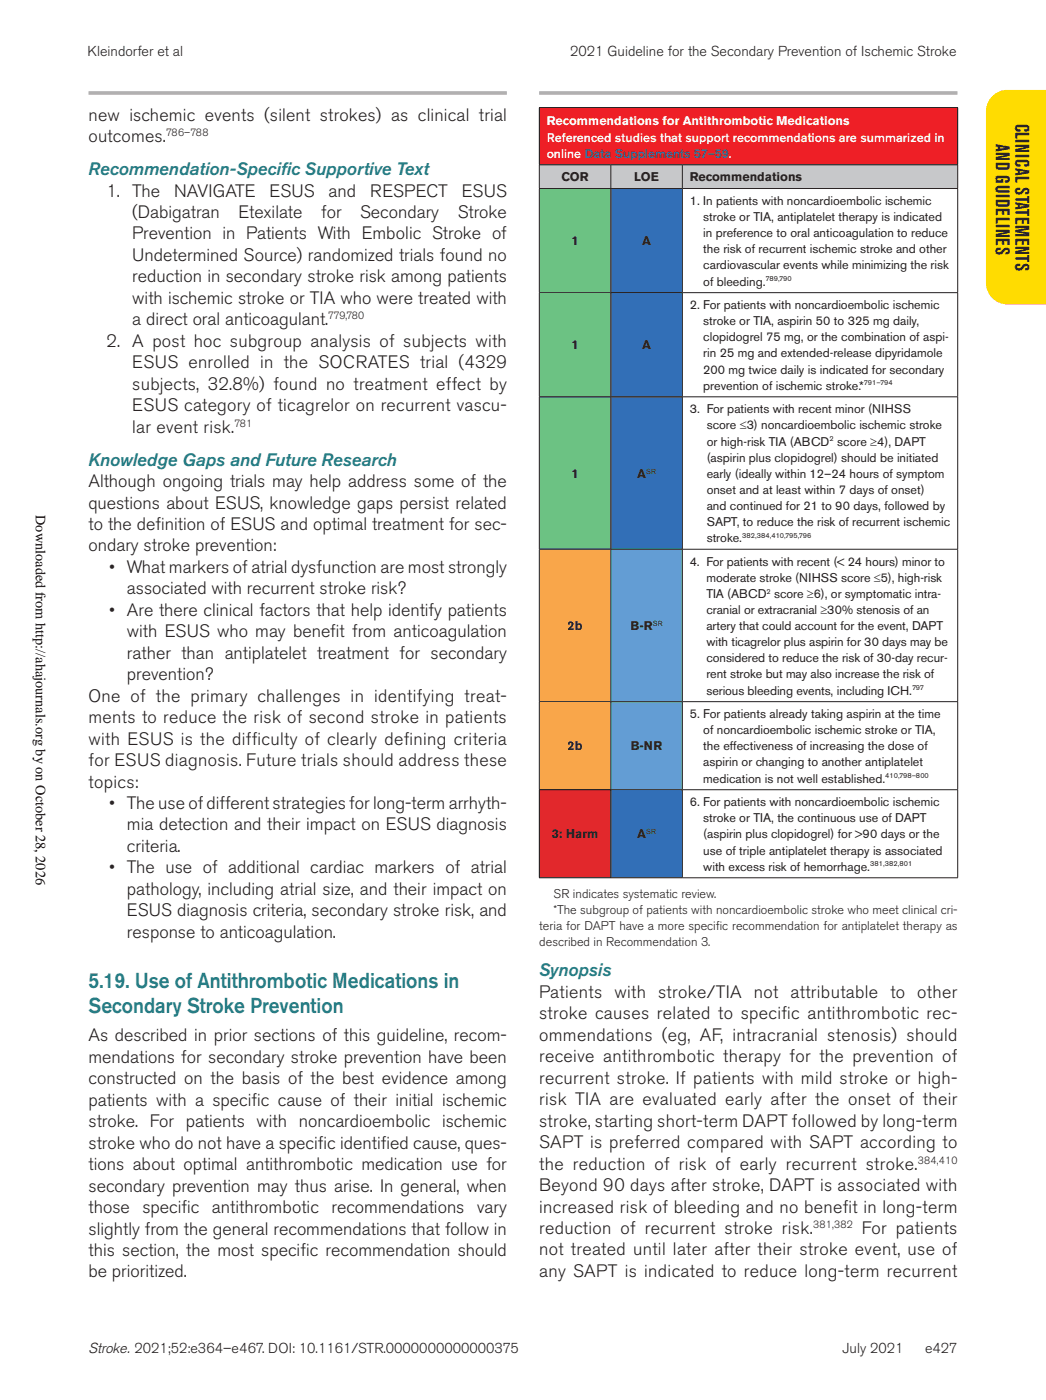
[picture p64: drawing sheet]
<svg xmlns="http://www.w3.org/2000/svg" width="206mm" height="276mm" viewBox="0 0 206 276" stroke-linecap="round" stroke-linejoin="round" font-family="sans-serif">
<defs><g id="words">
<g font-size="4.2" fill="#227d82">
<text x="17.5" y="194.9">5.19. Use of Antithrombotic Medications in</text>
<text x="17.5" y="199.8">Secondary Stroke Prevention</text>
</g>
<g font-size="3.9" fill="#231f20">
<text x="196.4" y="28.4" transform="rotate(90 196.4 28.4)">AND GUIDELINES</text>
<text x="200.3" y="24.4" transform="rotate(90 200.3 24.4)">CLINICAL STATEMENTS</text>
</g>
<g font-size="3.5" fill="#231f20">
<text x="17.5" y="23.8">new ischemic events (silent strokes) as clinical trial</text>
<text x="17.5" y="28">outcomes.</text>
<text x="21" y="38.8">1.</text>
<text x="26.1" y="38.8">The</text>
<text x="34.4" y="38.8">NAVIGATE</text>
<text x="53.2" y="38.8">ESUS</text>
<text x="64.8" y="38.8">and</text>
<text x="73" y="38.8">RESPECT</text>
<text x="91.1" y="38.8">ESUS</text>
<text x="26.1" y="43">(Dabigatran</text>
<text x="26.1" y="47.3">Prevention in Patients With Embolic Stroke of</text>
<text x="47" y="43">Etexilate</text>
<text x="63.4" y="43">for</text>
<text x="71.1" y="43">Secondary</text>
<text x="90.3" y="43">Stroke</text>
<text x="26.1" y="51.5">Undetermined Source) randomized trials found no</text>
<text x="26.1" y="55.7">reduction in secondary stroke risk among patients</text>
<text x="26.1" y="60">with ischemic stroke or TIA who were treated with</text>
<text x="26.1" y="64.2">a direct oral anticoagulant.</text>
<text x="21" y="68.4">2. A post hoc subgroup analysis of subjects with</text>
<text x="26.1" y="72.7">ESUS enrolled in the SOCRATES trial (4329</text>
<text x="26.1" y="76.9">subjects, 32.8%) found no treatment effect by</text>
<text x="26.1" y="81.1">ESUS category of ticagrelor on recurrent vascu-</text>
<text x="26.1" y="85.4">lar event risk.</text>
<text x="17.5" y="96.1">Although ongoing trials may help address some of the</text>
<text x="17.5" y="100.3">questions about ESUS, knowledge gaps persist related</text>
<text x="17.5" y="104.6">to the def</text>
<text x="30.7" y="104.6">inition of ESUS and optimal treatment for sec-</text>
<text x="17.5" y="108.8">ondary stroke prevention:</text>
<text x="21.5" y="113">• What markers of atrial dysfunction are most strongly</text>
<text x="25" y="117.3">associated with recurrent stroke risk?</text>
<text x="21.5" y="121.5">• Are there clinical factors that help identify patients</text>
<text x="25" y="125.7">with ESUS who may benef</text>
<text x="65.2" y="125.7">it from anticoagulation</text>
<text x="25" y="130">rather than antiplatelet treatment for secondary</text>
<text x="25" y="134.2">prevention?</text>
<text x="17.5" y="138.4">One of the primary challenges in identifying treat-</text>
<text x="17.5" y="142.7">ments to reduce the risk of second stroke in patients</text>
<text x="17.5" y="146.9">with ESUS is the diff</text>
<text x="49.7" y="146.9">iculty of clearly def</text>
<text x="79.6" y="146.9">ining criteria</text>
<text x="17.5" y="151.1">for ESUS diagnosis. Future trials should address these</text>
<text x="17.5" y="155.4">topics:</text>
<text x="21.5" y="159.6">• The use of different strategies for long-term arrhyth-</text>
<text x="25" y="163.8">mia detection and their impact on ESUS diagnosis</text>
<text x="21.5" y="172.3">• The use of additional cardiac markers of atrial</text>
<text x="25" y="168.1">criteria.</text>
<text x="25" y="176.5">pathology, including atrial size, and their impact on</text>
<text x="25" y="180.8">ESUS diagnosis criteria, secondary stroke risk, and</text>
<text x="25" y="185">response to anticoagulation.</text>
<text x="106.4" y="196.9">Patients with stroke/TIA not attributable to other</text>
<text x="106.4" y="201.1">stroke causes related to specif</text>
<text x="154.2" y="201.1">ic antithrombotic rec-</text>
<text x="17.5" y="205.5">As described in prior sections of this guideline, recom-</text>
<text x="17.5" y="209.7">mendations for secondary stroke prevention have been</text>
<text x="106.4" y="205.4">ommendations (eg, AF, intracranial stenosis) should</text>
<text x="106.4" y="209.6">receive antithrombotic therapy for the prevention of</text>
<text x="17.5" y="213.9">constructed on the basis of the best evidence among</text>
<text x="106.4" y="213.8">recurrent stroke. If patients with mild stroke or high-</text>
<text x="17.5" y="218.2">patients with a specif</text>
<text x="49.6" y="218.2">ic cause of their initial ischemic</text>
<text x="106.4" y="218.1">risk TIA are evaluated early after the onset of their</text>
<text x="17.5" y="222.4">stroke. For patients with noncardioembolic ischemic</text>
<text x="17.5" y="226.6">stroke who do not have a specif</text>
<text x="62.7" y="226.6">ic identif</text>
<text x="75.1" y="226.6">ied cause, ques-</text>
<text x="106.4" y="222.3">stroke, starting short-term DAPT followed by long-term</text>
<text x="106.4" y="226.5">SAPT is preferred compared with SAPT according to</text>
<text x="17.5" y="230.9">tions about optimal antithrombotic medication use for</text>
<text x="106.4" y="230.8">the reduction of risk of early recurrent stroke.</text>
<text x="17.5" y="235.1">secondary prevention may thus arise. In general, when</text>
<text x="17.5" y="239.3">those</text>
<text x="28.1" y="239.3">specif</text>
<text x="35.8" y="239.3">ic</text>
<text x="41.8" y="239.3">antithrombotic</text>
<text x="65.4" y="239.3">recommendations</text>
<text x="94.1" y="239.3">vary</text>
<text x="106.4" y="235">Beyond 90 days after stroke, DAPT is associated with</text>
<text x="106.4" y="239.2">increased risk of bleeding and no benef</text>
<text x="166.3" y="239.2">it in long-term</text>
<text x="17.5" y="243.6">slightly from the general recommendations that follow in</text>
<text x="106.4" y="243.5">reduction of recurrent stroke risk.</text>
<text x="170" y="243.5">For patients</text>
<text x="17.5" y="247.8">this section, the most specif</text>
<text x="59.3" y="247.8">ic recommendation should</text>
<text x="106.4" y="247.7">not treated until later after their stroke event, use of</text>
<text x="106.4" y="251.9">any SAPT is indicated to reduce long-term recurrent</text>
<text x="17.5" y="252">be prioritized.</text>
</g>
<g font-size="3.5" fill="#227d82">
<text x="17.5" y="34.6">Recommendation-Specif</text>
<text x="55.5" y="34.6">ic Supportive Text</text>
<text x="17.5" y="91.9">Knowledge Gaps and Future Research</text>
<text x="106.4" y="192.7">Synopsis</text>
</g>
<g font-size="2.8" fill="#231f20">
<text x="17.3" y="11.1">Kleindorfer et al</text>
<text x="112.5" y="11.1">2021 Guideline for the Secondary Prevention of Ischemic Stroke</text>
<text x="17.5" y="266.9">Stroke. 2021;52:e364–e467. DOI: 10.1161/STR.0000000000000375</text>
<text x="166.2" y="266.9">July 2021</text>
<text x="182.5" y="266.9">e427</text>
</g>
<text font-size="2.8" x="7.1" y="101.6" transform="rotate(90 7.1 101.6)">Downloaded from http://ahajournals.org by on October 28, 2026</text>
<g font-size="2.5" fill="#fff">
<text x="107.9" y="24.8">Recommendations for Antithrombotic Medications</text>
<text x="107.9" y="27.9">Referenced studies that support recommendations are summarized in</text>
<text x="107.9" y="31.1">online Data Supplements 57–59.</text>
</g>
<g font-size="2.5" fill="#231f20">
<text x="110.8" y="35.8">COR</text>
<text x="125.2" y="35.8">LOE</text>
<text x="136.1" y="35.8">Recommendations</text>
<text x="136.1" y="40.5">1. In patients with noncardioembolic ischemic</text>
<text x="138.8" y="43.6">stroke or TIA, antiplatelet therapy is indicated</text>
<text x="138.8" y="46.8">in preference to oral anticoagulation to reduce</text>
<text x="112.8" y="48.4">1</text>
<text x="126.7" y="48.4">A</text>
<text x="138.8" y="50">the risk of recurrent ischemic stroke and other</text>
<text x="138.8" y="53.2">cardiovascular events while minimizing the risk</text>
<text x="138.8" y="56.3">of bleeding.</text>
<text x="136.1" y="61">2. For patients with noncardioembolic ischemic</text>
<text x="138.8" y="64.2">stroke or TIA, aspirin 50 to 325 mg daily,</text>
<text x="112.8" y="68.9">1</text>
<text x="126.7" y="68.9">A</text>
<text x="138.8" y="67.4">clopidogrel 75 mg, or the combination of aspi-</text>
<text x="138.8" y="70.5">rin 25 mg and extended-release dipyridamole</text>
<text x="138.8" y="73.7">200 mg twice daily is indicated for secondary</text>
<text x="138.8" y="76.9">prevention of ischemic stroke.*</text>
<text x="136.1" y="81.6">3. For patients with recent minor (NIHSS</text>
<text x="139.4" y="84.7">score ≤3) noncardioembolic ischemic stroke</text>
<text x="139.4" y="87.9">or high-risk TIA (ABCD score ≥4), DAPT</text>
<text x="112.8" y="94.3">1</text>
<text x="125.7" y="94.3">A</text>
<text x="139.4" y="91.1">(aspirin plus clopidogrel) should be initiated</text>
<text x="139.4" y="94.3">early (ideally within 12–24 hours of symptom</text>
<text x="139.4" y="97.4">onset and at least within 7 days of onset)</text>
<text x="139.4" y="100.6">and continued for 21 to 90 days, followed by</text>
<text x="139.4" y="103.8">SAPT, to reduce the risk of recurrent ischemic</text>
<text x="139.4" y="107">stroke.</text>
<text x="136.1" y="111.6">4. For patients with recent (</text>
<text x="167.3" y="111.6">24 hours) minor to</text>
<text x="139.4" y="114.8">moderate stroke (NIHSS score ≤5), high-risk</text>
<text x="139.4" y="118">TIA (ABCD score ≥6), or symptomatic intra-</text>
<text x="112" y="124.3">2b</text>
<text x="124.4" y="124.3">B-R</text>
<text x="139.4" y="121.2">cranial or extracranial ≥30% stenosis of an</text>
<text x="139.4" y="124.3">artery that could account for the event, DAPT</text>
<text x="139.4" y="127.5">with ticagrelor plus aspirin for 30 days may be</text>
<text x="139.4" y="130.7">considered to reduce the risk of 30-day recur-</text>
<text x="139.4" y="133.9">rent stroke but may also increase the risk of</text>
<text x="139.4" y="137">serious bleeding events, including ICH.</text>
<text x="136.1" y="141.7">5. For patients already taking aspirin at the time</text>
<text x="112" y="148.1">2b</text>
<text x="124.4" y="148.1">B-NR</text>
<text x="138.8" y="144.9">of noncardioembolic ischemic stroke or TIA,</text>
<text x="138.8" y="148.1">the effectiveness of increasing the dose of</text>
<text x="138.8" y="151.2">aspirin or changing to another antiplatelet</text>
<text x="138.8" y="154.4">medication is not well established.</text>
<text x="136.1" y="159.1">6. For patients with noncardioembolic ischemic</text>
<text x="108.9" y="165.4">3: Harm</text>
<text x="125.7" y="165.4">A</text>
<text x="138.8" y="162.3">stroke or TIA, the continuous use of DAPT</text>
<text x="138.8" y="165.4">(aspirin plus clopidogrel) for</text>
<text x="170.2" y="165.4">90 days or the</text>
<text x="138.8" y="168.6">use of triple antiplatelet therapy is associated</text>
<text x="138.8" y="171.8">with excess risk of hemorrhage.</text>
<text x="109.2" y="177.1">SR indicates systematic review.</text>
<text x="106.4" y="183.5">teria for DAPT have a more specif</text>
<text x="109.2" y="180.3">*The subgroup of patients with noncardioembolic stroke who meet clinical cri-</text>
<text x="141.2" y="183.5">ic recommendation for antiplatelet therapy as</text>
<text x="106.4" y="186.7">described in Recommendation 3.</text>
</g>
<g font-size="2.1" fill="#231f20">
<text x="32.8" y="26.8">786–788</text>
<text x="64.8" y="63">779,780</text>
<text x="46.2" y="84.2">781</text>
<text x="165.2" y="111.6">&lt;</text>
<text x="168.8" y="165.4">&gt;</text>
<text x="181.1" y="229.6">384,410</text>
<text x="160.4" y="242.3">381,382</text>
</g>
<g font-size="1.4" fill="#231f20">
<text x="151.1" y="55.5">789,790</text>
<text x="170.5" y="76.1">791–794</text>
<text x="163.7" y="87.1">2</text>
<text x="127.5" y="93.4">SR</text>
<text x="146.4" y="106.1">382,384,410,795,796</text>
<text x="151.3" y="117.2">2</text>
<text x="128.8" y="123.5">SR</text>
<text x="179.9" y="136.2">797</text>
<text x="174.7" y="153.6">410,798–800</text>
<text x="127.5" y="164.6">SR</text>
<text x="171.7" y="171">381,382,801</text>
</g>
</g></defs>
<path d="M17.5 18.3h82.5M106.4 18.3h82.5" fill="none" stroke="#aeafb3" stroke-width=".71" stroke-linecap="butt"/>
<path d="M195.5 19.2a4.2 4.2 0 0 1 3.3-1.5h7.6v42.4h-7.6a4.2 4.2 0 0 1-4.3-4.3v-33.8a4.2 4.2 0 0 1 1-2.8z" fill="#ffdc01"/>
<path d="M106.4 21.2h82.6v11.3h-82.6z" fill="#ee1f26"/>
<path d="M106.4 32.5h14.1v4.7h-14.1zM120.5 32.5h14.1v4.7h-14.1zM134.6 32.5h54.4v4.7h-54.4z" fill="#c7c8ca"/>
<path d="M106.4 37.2h14.1v20.5h-14.1zM106.4 57.7h14.1v20.6h-14.1zM106.4 78.3h14.1v30.1h-14.1z" fill="#6cc283"/>
<path d="M120.5 37.2h14.1v20.5h-14.1zM120.5 57.7h14.1v20.6h-14.1zM120.5 78.3h14.1v30.1h-14.1zM120.5 155.8h14.1v17.4h-14.1z" fill="#326fb7"/>
<path d="M106.4 108.4h14.1v30h-14.1zM106.4 138.4h14.1v17.4h-14.1z" fill="#f9a64a"/>
<path d="M120.5 108.4h14.1v30h-14.1zM120.5 138.4h14.1v17.4h-14.1z" fill="#639dd4"/>
<path d="M106.4 155.8h14.1v17.4h-14.1z" fill="#e2282c"/>
<g fill="none" stroke="#231f20" stroke-width=".2">
<path d="M106.4 37.2h82.6M106.4 21.2h82.6M106.4 32.5h82.6M106.4 21.3v11.2M106.4 32.6v4.6M106.4 37.2v20.5M120.5 32.6v4.6M120.5 37.2v20.5M134.6 32.6v4.6M134.6 37.2v20.5M189 21.3v11.2M189 32.6v4.6"/>
<path d="M189 37.2v20.5M106.4 57.7h82.6M106.4 57.8v20.4M120.5 57.8v20.4M134.6 57.8v20.4M189 57.8v20.4M106.4 78.3h82.6M106.4 78.3v30M120.5 78.3v30M134.6 78.3v30M189 78.3v30M106.4 108.4h82.6"/>
<path d="M106.4 108.4v30M120.5 108.4v30M134.6 108.4v30M189 108.4v30M106.4 138.4h82.6M106.4 138.5v17.3M120.5 138.5v17.3M134.6 138.5v17.3M189 138.5v17.3M106.4 155.8h82.6M106.4 155.9v17.2M120.5 155.9v17.2"/>
<path d="M134.6 155.9v17.2M189 155.9v17.2M106.4 173.2h82.6"/>
</g>
<use href="#words"/>
</svg>
